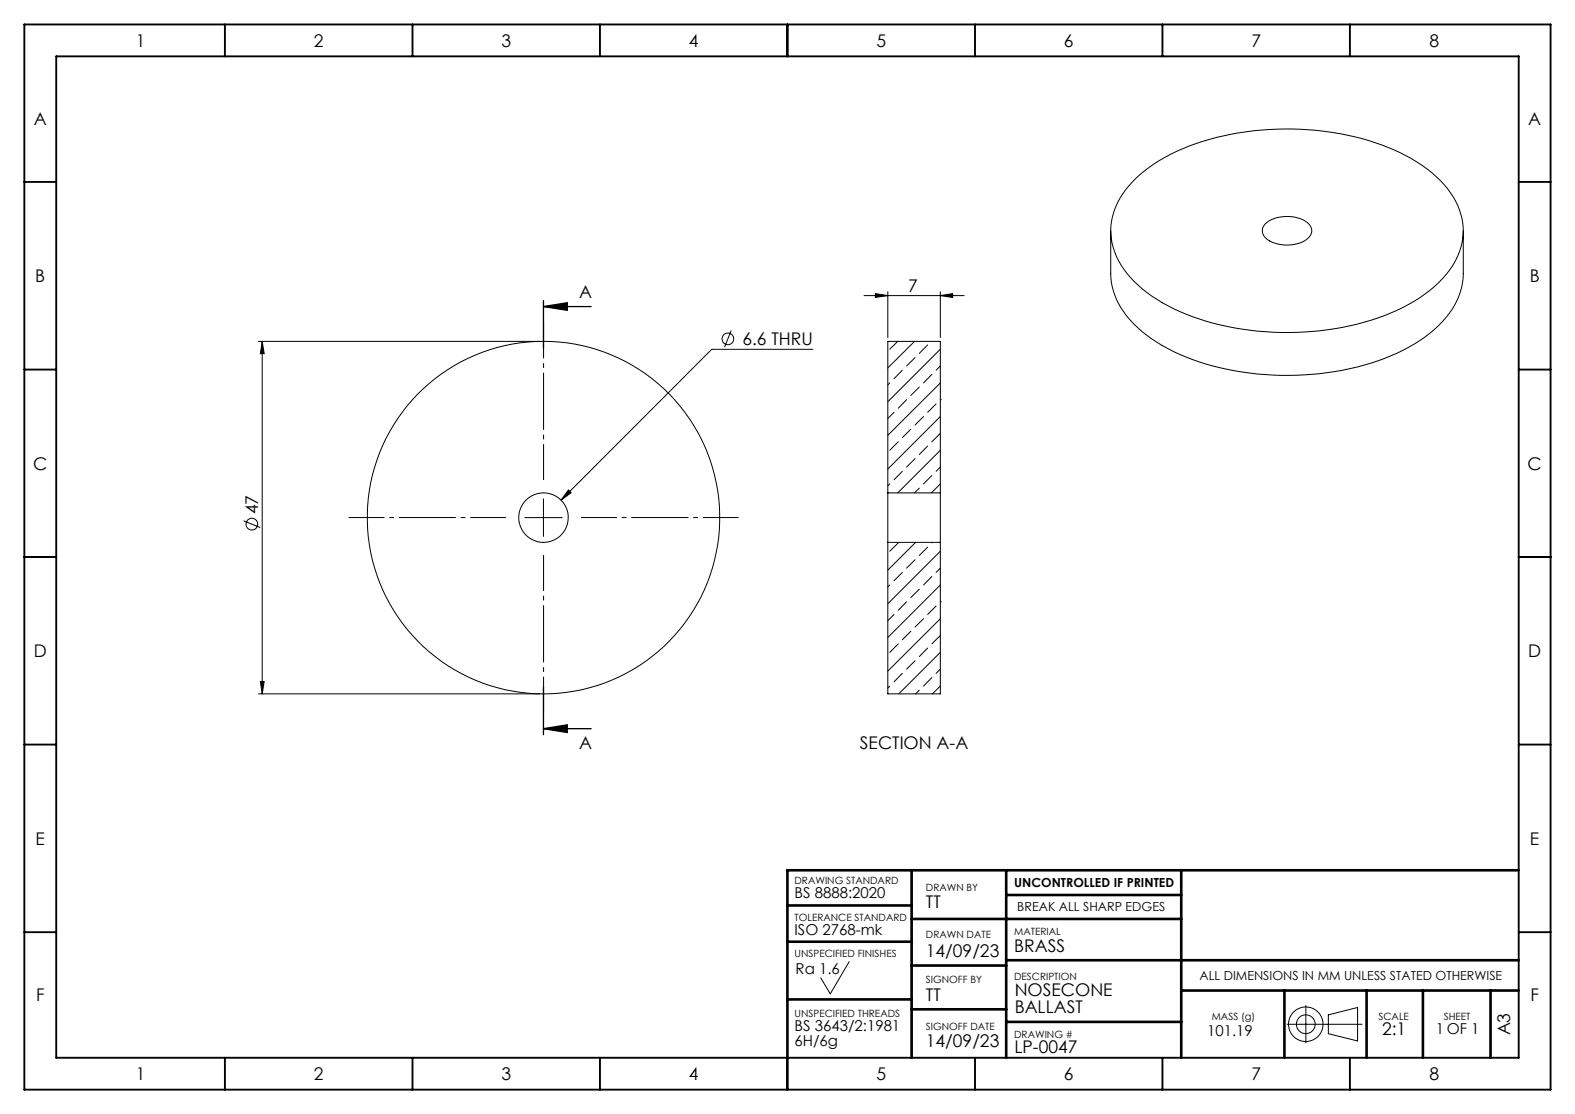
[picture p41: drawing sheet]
<svg xmlns="http://www.w3.org/2000/svg" width="420mm" height="297mm" viewBox="0 0 420 297" stroke-linecap="round" stroke-linejoin="round" font-family="sans-serif">
<defs><g id="words">
<g font-size="4.7">
<text x="36.2" y="12.4">1</text>
<text x="83.7" y="12.4">2</text>
<text x="133.7" y="12.4">3</text>
<text x="183.7" y="12.4">4</text>
<text x="233.7" y="12.4">5</text>
<text x="283.7" y="12.4">6</text>
<text x="333.7" y="12.4">7</text>
<text x="381.2" y="12.4">8</text>
<text x="9" y="33.4">A</text>
<text x="407.5" y="33.4">A</text>
<text x="9.4" y="75.2">B</text>
<text x="242.2" y="77.8">7</text>
<text x="407.9" y="75.2">B</text>
<text x="154.4" y="79.5">A</text>
<text x="198" y="92">6.6 THRU</text>
<text x="8.9" y="125.2">C</text>
<text x="407.4" y="125.2">C</text>
<text x="68.9" y="137.2" transform="rotate(-90 68.9 137.2)">47</text>
<text x="9" y="175.2">D</text>
<text x="407.5" y="175.2">D</text>
<text x="154.4" y="199.6">A</text>
<text x="229.3" y="199.6">SECTION A-A</text>
<text x="9.5" y="225.2">E</text>
<text x="408" y="225.2">E</text>
<text x="246.9" y="242.1">TT</text>
<text x="246.9" y="255">14/09/23</text>
<text x="270.4" y="253.9">BRASS</text>
<text x="9.6" y="266.9">F</text>
<text x="246.9" y="266.8">TT</text>
<text x="270.6" y="265.7">NOSECONE</text>
<text x="408.1" y="266.9">F</text>
<text x="270.6" y="270.2">BALLAST</text>
<text x="368.5" y="275.9">2:1</text>
<text x="246.9" y="279.2">14/09/23</text>
<text x="270.5" y="280.7">LP-0047</text>
<text x="402.7" y="276.1" transform="rotate(-90 402.7 276.1)">A3</text>
<text x="36.2" y="287.9">1</text>
<text x="83.7" y="287.9">2</text>
<text x="133.7" y="287.9">3</text>
<text x="183.7" y="287.9">4</text>
<text x="233.7" y="287.9">5</text>
<text x="283.7" y="287.9">6</text>
<text x="333.7" y="287.9">7</text>
<text x="381.2" y="287.9">8</text>
</g>
<g font-size="4">
<text x="211.9" y="239.4">BS 8888:2020</text>
<text x="211.9" y="249.2">ISO 2768-mk</text>
<text x="212.2" y="259.8">Ra 1.6</text>
<text x="211.9" y="274.9">BS 3643/2:1981</text>
<text x="382.9" y="275.7">1 OF 1</text>
<text x="211.9" y="278.9">6H/6g</text>
<text x="321.9" y="276.2">101.19</text>
</g>
<g font-size="3.3">
<text x="270.4" y="236.5">UNCONTROLLED IF PRINTED</text>
<text x="271.3" y="242.9">BREAK ALL SHARP EDGES</text>
<text x="319.9" y="261.3">ALL DIMENSIONS IN MM UNLESS STATED OTHERWISE</text>
</g>
<g font-size="2.7">
<text x="211.9" y="235.7">DRAWING STANDARD</text>
<text x="246.9" y="237.6">DRAWN BY</text>
<text x="211.9" y="245.5">TOLERANCE STANDARD</text>
<text x="246.9" y="250.2">DRAWN DATE</text>
<text x="270.4" y="249.2">MATERIAL</text>
<text x="211.9" y="255">UNSPECIFIED FINISHES</text>
<text x="246.9" y="262.2">SIGNOFF BY</text>
<text x="270.4" y="261.3">DESCRIPTION</text>
<text x="211.9" y="271.2">UNSPECIFIED THREADS</text>
<text x="246.9" y="274.5">SIGNOFF DATE</text>
<text x="323.1" y="271.9">MASS (g)</text>
<text x="367.6" y="271.9">SCALE</text>
<text x="385" y="271.9">SHEET</text>
<text x="270.4" y="276.7">DRAWING #</text>
</g>
</g></defs>
<g fill="none" stroke="#000" stroke-width=".27">
<path d="M302.9 47.5a48.8 48.8 0 0 1 23.5-11.3 75.2 75.2 0 0 1 47 4.5 32.1 32.1 0 0 1 14.7 12.8 16.9 16.9 0 0 1-2.7 19.9 42.3 42.3 0 0 1-19.7 12 76.6 76.6 0 0 1-51.1-2.3 34.9 34.9 0 0 1-15.7-12.4 17 17 0 0 1 2.1-21.1zM337.5 59.6a9.5 9.5 0 0 1 11.5 .1 2.62 2.62 0 0 1-.7 4.3 9.7 9.7 0 0 1-10.7-.5 2.51 2.51 0 0 1-.1-3.9zM230.4 78.8h26.7M233.4 78.3l3.3 .5-3.3 .5zM236.7 77.8v12.2M250.8 78.8l3.2-.5v1zM250.8 77.8v12.2M296.2 61.5v11.5a19.5 19.5 0 0 0 7.3 14.5 52 52 0 0 0 25.9 11.4 74.6 74.6 0 0 0 44.8-5.5 29.6 29.6 0 0 0 14.7-14.2l.8-2.4 .4-2.3 .1-13M68.9 91h75M69.9 91v94M69.9 91l.5 3.3h-1zM195 88.1l-1.8 4.5"/>
<path d="M216.8 93.1h-27l-40.2 40.2M239.4 91l-2.1 2.1M240.6 98.7l-2.2 2.3M243.9 91l-7.2 7.1M244 95.4l-2.2 2.2M247.4 92l-2.3 2.2M248.5 99.8l-2.2 2.3M250.8 93.1l-14.1 14M250.8 97.6l-1.2 1.1M237.3 102.1l-.6 .5M238.4 109.9l-1.7 1.7M239.5 117.8l-2.2 2.2"/>
<path d="M241.8 106.6l-2.3 2.2M242.9 114.4l-2.3 2.3M245.1 103.2l-2.2 2.2M246.3 111.1l-2.3 2.2M247.4 118.9l-2.3 2.3M249.6 107.7l-2.2 2.2M250.8 102.1l-14.1 14M250.8 111.1l-14.1 14M250.8 115.5l-2.3 2.3M250.8 106.6h.1M64.9 138.8l4.5 1.8M139.9 138h10"/>
<path d="M144.9 133v10M151.6 130.6l.7 .8-2.7 1.9zM236.7 131.4v13.2M236.7 131.4v-40.4h14.1v40.4M236.7 131.4h14.1M237.3 129l-.6 .5M240.6 125.7l-2.2 2.2M244 122.3l-2.2 2.2M245.1 130.1l-1.2 1.3M248.5 126.8l-2.2 2.2M250.8 120l-11.4 11.4M250.8 129l-2.4 2.4"/>
<path d="M250.8 124.5l-1.2 1.2M250.8 131.4v13.2M236.7 144.6v40.4h14.1v-40.4M236.7 144.6h14.1M237.3 156l-.6 .5M239.5 144.7l-2.2 2.3M240.6 152.6l-2.2 2.2M244 149.2l-2.2 2.3M244.2 144.6l-7.5 7.4M245.1 157.1l-2.2 2.2M247.4 145.9l-2.3 2.2M248.5 153.7l-2.2 2.3"/>
<path d="M248.6 144.6l-.1 .1M250.8 147l-14.1 14M250.8 156l-14.1 14M250.8 151.5l-1.2 1.1M238.4 163.8l-1.7 1.7M239.5 171.7l-2.2 2.2M240.6 179.5l-2.2 2.3M241.8 160.4l-2.3 2.3M242.9 168.3l-2.3 2.3M244 176.2l-2.2 2.2M246.3 165l-2.3 2.2M247.4 172.8l-2.3 2.2"/>
<path d="M249.6 161.6l-2.2 2.2M250.8 165l-14.1 13.9M250.8 173.9l-11.1 11.1M250.8 169.4l-2.3 2.3M250.8 178.4l-1.2 1.1M250.8 160.4h.1M68.9 185h75M69.4 181.7h1l-.5 3.3zM237.3 182.9l-.6 .5M245.1 184l-.9 1M248.5 180.7l-2.2 2.2M250.8 182.9l-2.2 2.1"/>
<path d="M226.4 256.4l-5 8.6-2.5-4.3M343.2 273.1h20M348.2 268.1v10M354.2 270.6l7.8-2v8.9l-7.8-1.9z"/>
<circle cx="194.1" cy="90.4" r="1.56"/>
<circle cx="67.2" cy="139.7" r="1.55"/>
<circle cx="144.9" cy="138" r="6.6"/>
<circle cx="144.9" cy="138" r="47"/>
<circle cx="348.2" cy="273.1" r="2.5"/>
<circle cx="348.2" cy="273.1" r="4.6"/>
</g>
<path d="M144.9 81.7l6.4-1v2zM144.9 81.7h12.7M144.9 80.1v12.7M144.9 194.3l6.4-1.1v2.1zM144.9 183.2v12.7M144.9 194.3h12.7" fill="none" stroke="#000" stroke-width=".35"/>
<path d="M135 138h-42M145 128v-42M155 138h42M145 148v42" fill="none" stroke="#000" stroke-width=".27" stroke-dasharray="15.2 1.3 1.3 1.3" stroke-dashoffset="5.7" stroke-linecap="butt"/>
<g fill="none" stroke="#000" stroke-width=".5">
<path d="M6.5 6.5h407v284h-407zM15 15h390v267h-390zM60 6.5v8.5M110 6.5v8.5M160 6.5v8.5M210 6.5v8.5M260 6.5v8.5M310 6.5v8.5M360 6.5v8.5M6.5 48.5h8.5M405 48.5h8.5M6.5 98.5h8.5"/>
<path d="M405 98.5h8.5M6.5 148.5h8.5M405 148.5h8.5M6.5 198.5h8.5M405 198.5h8.5M6.5 248.5h8.5M405 248.5h8.5M60 282v8.5M110 282v8.5M160 282v8.5M210 282v8.5M260 282v8.5"/>
<path d="M310 282v8.5M360 282v8.5"/>
</g>
<g fill="none" stroke="#000" stroke-width=".7">
<path d="M243.1 232v50M268.3 232v50M268.3 238.6h46.7M315 232v50M405 232h-195v50M210 241.4h33.1M210 251.1h33.1M243.1 245h71.9M243.1 257.4h25.2M268.3 256h136.7M210 266.4h33.1M243.1 269.1h25.2"/>
<path d="M268.3 272.4h46.7M315 264.1h90M342.5 264.1v17.9M364.4 264.1v17.9M379.4 264.1v17.9M397.5 264.1v17.9"/>
</g>
<g fill="#000">
<path d="M151.6 130.6l.7 .8-2.7 1.9z"/>
<path d="M250.8 78.8l3.2-.5v1zM233.4 78.3l3.3 .5-3.3 .5z"/>
<path d="M69.9 91l.5 3.3h-1zM69.4 181.7h1l-.5 3.3z"/>
<path d="M144.9 81.7l6.4-1v2zM144.9 194.3l6.4-1.1v2.1z"/>
</g>
<use href="#words"/>
</svg>
